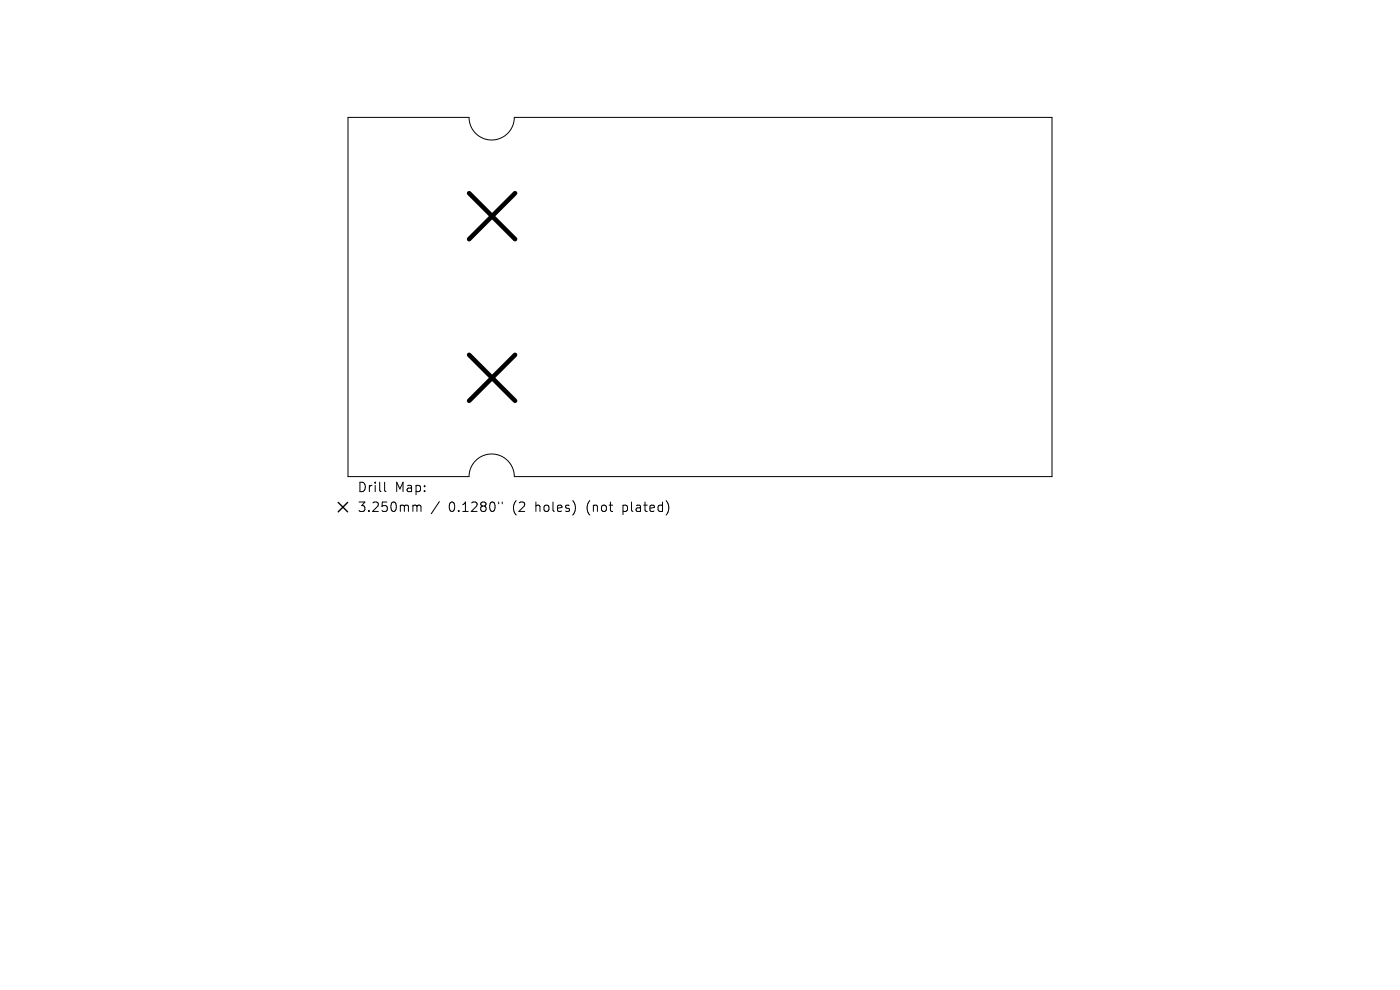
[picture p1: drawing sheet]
<svg xmlns="http://www.w3.org/2000/svg" width="297mm" height="210mm" viewBox="0 0 297 210" stroke-linecap="round" stroke-linejoin="round" font-family="sans-serif">
<defs><g id="words">
<g font-size="2.8">
<text x="75.8" y="104.7">Drill</text>
<text x="83.8" y="104.7">Map:</text>
<text x="75.8" y="108.9">3.250mm</text>
<text x="95.2" y="108.9">0.1280&quot;</text>
<text x="108.9" y="108.9">(2</text>
<text x="113.9" y="108.9">holes)</text>
<text x="124.9" y="108.9">(not</text>
<text x="132.8" y="108.9">plated)</text>
</g>
</g></defs>
<path d="M73.8 24.9h25.7a4.8 4.8 0 0 0 4.8 4.8 4.8 4.8 0 0 0 4.8-4.8h114.1v76.2h-114.1a4.8 4.8 0 0 0-4.8-4.8 4.8 4.8 0 0 0-4.8 4.8h-25.7zM81.6 102.3v1.7l.3 .3M87.9 107.2l.5 .1 .1 .1M88.5 107.4l.2-.2 .5 .1 .1 1.2M88.5 107.4v1.1M93.2 106.4l-1.7 2.6M105.8 106.5v.4M106.5 106.5v.4" fill="none" stroke="#000" stroke-width=".21"/>
<path d="M99.5 41l9.8 9.7M109.3 41l-9.8 9.7M99.5 75.3l9.8 9.7M109.3 75.3l-9.8 9.7" fill="none" stroke="#000" stroke-width=".97"/>
<path d="M71.8 106.6l2 2M73.8 106.6l-2 2" fill="none" stroke="#000" stroke-width=".3"/>
<use href="#words"/>
</svg>
